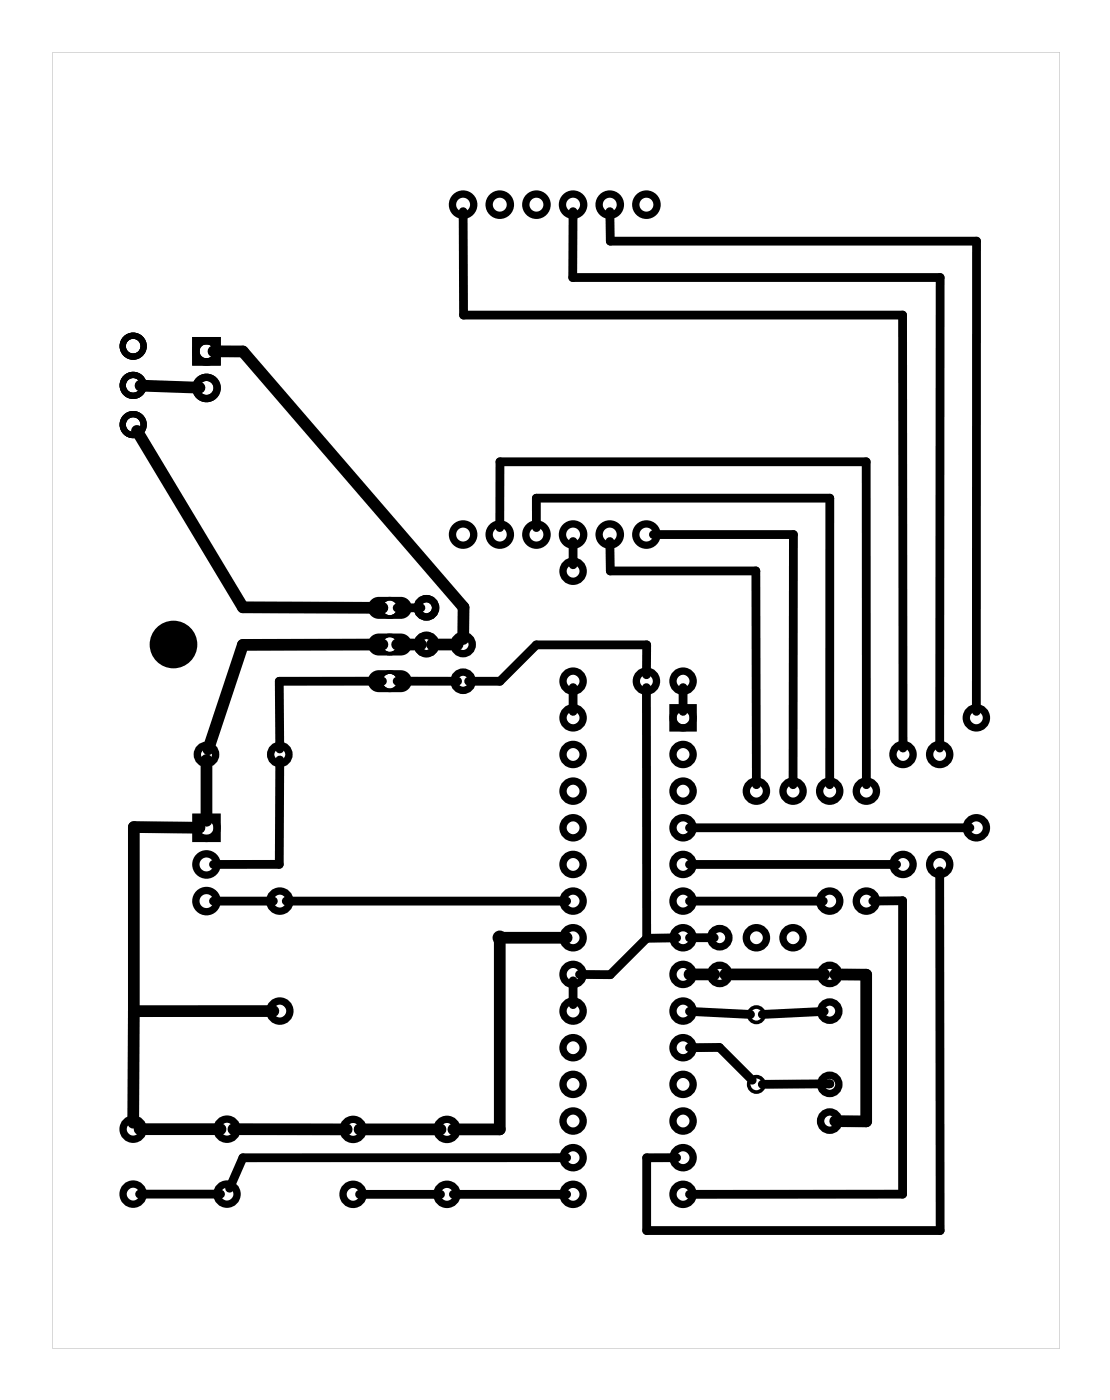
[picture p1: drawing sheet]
<svg xmlns="http://www.w3.org/2000/svg" width="77mm" height="97mm" viewBox="0 0 77 97" stroke-linecap="round" stroke-linejoin="round" font-family="sans-serif">
<g fill="#000">
<path d="M3.6 3.6v89.8h69.8v-89.8zM3.6 3.6h69.8v89.8h-69.8z"/>
<path d="M25.7 41.6a.76 .76 0 0 0-.2 .8 .76 .76 0 0 0 .7 .5h1.6a.76 .76 0 0 0 .7-.8 .76 .76 0 0 0-.7-.7h-1.6zM26.5 42.1a.51 .51 0 0 1 1 0 .51 .51 0 0 1-1 0z"/>
<path d="M25.7 44.1a.76 .76 0 0 0-.2 .9 .76 .76 0 0 0 .7 .4h1.6a.76 .76 0 0 0 .7-.7 .76 .76 0 0 0-.7-.8h-1.6zM26.5 44.7a.51 .51 0 0 1 1 0 .51 .51 0 0 1-1 0z"/>
<path d="M25.7 46.7a.76 .76 0 0 0-.2 .8 .76 .76 0 0 0 .7 .5h1.6a.76 .76 0 0 0 .7-.8 .76 .76 0 0 0-.7-.8h-1.6zM26.5 47.2a.51 .51 0 0 1 1 0 .51 .51 0 0 1-1 0z"/>
<circle cx="57.5" cy="75.1" r=".3"/>
</g>
<circle cx="34.6" cy="65" r=".35" fill="none" stroke="#000" stroke-width=".3"/>
<g fill="none" stroke="#000" stroke-width=".51">
<path d="M13.6 23.6h1.4v1.5h-1.4zM13.6 56.6h1.4v1.5h-1.4zM46.6 49h1.4v1.4h-1.4z"/>
<circle cx="32.1" cy="14.2" r=".74"/>
<circle cx="34.6" cy="14.2" r=".74"/>
<circle cx="37.2" cy="14.2" r=".74"/>
<circle cx="39.7" cy="14.2" r=".74"/>
<circle cx="42.2" cy="14.2" r=".74"/>
<circle cx="44.8" cy="14.2" r=".74"/>
<circle cx="14.3" cy="26.9" r=".74"/>
<circle cx="14.3" cy="24.3" r=".74"/>
<circle cx="32.1" cy="37" r=".74"/>
<circle cx="34.6" cy="37" r=".74"/>
<circle cx="37.2" cy="37" r=".74"/>
<circle cx="39.7" cy="37" r=".74"/>
<circle cx="39.7" cy="39.6" r=".7"/>
<circle cx="42.2" cy="37" r=".74"/>
<circle cx="44.8" cy="37" r=".74"/>
<circle cx="14.3" cy="52.3" r=".64"/>
<circle cx="14.3" cy="57.4" r=".74"/>
<circle cx="14.3" cy="59.9" r=".74"/>
<circle cx="19.4" cy="52.3" r=".64"/>
<circle cx="29.5" cy="42.1" r=".64"/>
<circle cx="29.5" cy="44.7" r=".64"/>
<circle cx="32.1" cy="47.2" r=".64"/>
<circle cx="32.1" cy="44.7" r=".64"/>
<circle cx="39.7" cy="47.2" r=".7"/>
<circle cx="39.7" cy="49.7" r=".7"/>
<circle cx="39.7" cy="54.8" r=".7"/>
<circle cx="39.7" cy="57.4" r=".7"/>
<circle cx="39.7" cy="59.9" r=".7"/>
<circle cx="39.7" cy="52.3" r=".7"/>
<circle cx="44.8" cy="47.2" r=".7"/>
<circle cx="47.3" cy="47.2" r=".7"/>
<circle cx="47.3" cy="49.7" r=".7"/>
<circle cx="47.3" cy="52.3" r=".7"/>
<circle cx="47.3" cy="54.8" r=".7"/>
<circle cx="47.3" cy="59.9" r=".7"/>
<circle cx="47.3" cy="57.4" r=".7"/>
<circle cx="52.4" cy="54.8" r=".7"/>
<circle cx="54.9" cy="54.8" r=".7"/>
<circle cx="57.5" cy="54.8" r=".7"/>
<circle cx="60" cy="54.8" r=".7"/>
<circle cx="62.6" cy="59.9" r=".7"/>
<circle cx="62.6" cy="52.3" r=".7"/>
<circle cx="65.1" cy="59.9" r=".7"/>
<circle cx="65.1" cy="52.3" r=".7"/>
<circle cx="67.6" cy="57.4" r=".7"/>
<circle cx="67.6" cy="49.7" r=".7"/>
<circle cx="9.2" cy="78.2" r=".7"/>
<circle cx="14.3" cy="62.4" r=".74"/>
<circle cx="15.7" cy="78.2" r=".7"/>
<circle cx="19.4" cy="70.1" r=".7"/>
<circle cx="19.4" cy="62.4" r=".7"/>
<circle cx="24.5" cy="78.3" r=".7"/>
<circle cx="31" cy="78.3" r=".7"/>
<circle cx="39.7" cy="72.6" r=".7"/>
<circle cx="39.7" cy="75.1" r=".7"/>
<circle cx="39.7" cy="77.7" r=".7"/>
<circle cx="39.7" cy="70.1" r=".7"/>
<circle cx="39.7" cy="62.4" r=".7"/>
<circle cx="39.7" cy="65" r=".7"/>
<circle cx="39.7" cy="67.5" r=".7"/>
<circle cx="47.3" cy="75.1" r=".7"/>
<circle cx="47.3" cy="72.6" r=".7"/>
<circle cx="47.3" cy="77.7" r=".7"/>
<circle cx="47.3" cy="70.1" r=".7"/>
<circle cx="47.3" cy="67.5" r=".7"/>
<circle cx="47.3" cy="65" r=".7"/>
<circle cx="47.3" cy="62.4" r=".7"/>
<circle cx="49.9" cy="67.5" r=".64"/>
<circle cx="49.9" cy="65" r=".64"/>
<circle cx="52.4" cy="65" r=".7"/>
<circle cx="54.9" cy="65" r=".7"/>
<circle cx="57.5" cy="62.4" r=".7"/>
<circle cx="57.5" cy="70.1" r=".64"/>
<circle cx="57.5" cy="75.1" r=".64"/>
<circle cx="57.5" cy="67.5" r=".64"/>
<circle cx="57.5" cy="77.7" r=".64"/>
<circle cx="60" cy="62.4" r=".7"/>
<circle cx="9.2" cy="82.7" r=".7"/>
<circle cx="15.7" cy="82.7" r=".7"/>
<circle cx="24.5" cy="82.8" r=".7"/>
<circle cx="31" cy="82.8" r=".7"/>
<circle cx="39.7" cy="82.8" r=".7"/>
<circle cx="39.7" cy="80.2" r=".7"/>
<circle cx="47.3" cy="80.2" r=".7"/>
<circle cx="47.3" cy="82.8" r=".7"/>
</g>
<g fill="none" stroke="#000" stroke-width=".25">
<circle cx="27" cy="42.1" r=".64"/>
<circle cx="27" cy="44.7" r=".64"/>
<circle cx="27" cy="47.2" r=".64"/>
<circle cx="52.4" cy="75.1" r=".53"/>
<circle cx="52.4" cy="70.3" r=".53"/>
</g>
<circle cx="12" cy="44.7" r="1.65" fill="#000"/>
<g fill="none" stroke="#000" stroke-width=".43">
<circle cx="9.2" cy="24" r=".72"/>
<circle cx="9.2" cy="26.7" r=".72"/>
<circle cx="9.2" cy="29.4" r=".72"/>
</g>
<g fill="none" stroke="#000" stroke-width=".81">
<path d="M9.5 29.9l7.3 12.2h9.7M9.7 26.7l4.1 .2M14.8 24.3l2 .1 15.3 17.7v2.2M13.8 57.4l-4.5-.1v12.8M14.3 52.7v4.2M26.5 44.7h-9.7l-2.4 7.2M27.5 44.7h1.7M29.9 44.7h1.8M9.3 70.1l-.1 7.7M9.7 78.2h5.6M16.2 78.2l7.8 .1M18.9 70.1h-9.6"/>
<path d="M24.9 78.3h5.6M34.6 65.2v13.1h-3.2M34.8 65h4.5M47.8 67.5h1.7M50.2 67.5h6.9M57.9 67.5h2.1v10.2h-2.1"/>
</g>
<g fill="none" stroke="#000" stroke-width=".61">
<path d="M32.1 14.7v7.1h30.4l.1 30M39.7 14.7v4.5h25.4v32.6M42.3 14.7v2h25.4l-.1 32.6M34.6 36.6v-4.6h25.4v22.4M37.2 36.6v-2.1h20.3v19.9M39.7 37.5v1.6M42.3 37.5v2.1h10.1v14.8M45.3 37h9.7l-.1 17.4M19.4 52.7l-.1 7.2h-4.5M26.5 47.2h-7.2l.1 4.7M27.5 47.2h4.2M29.2 42.1h-1.7"/>
<path d="M39.7 47.6v1.7M44.8 47.6v17.4M44.8 46.8v-2.1h-7.6l-2.6 2.5h-2.1M47.3 47.6v1.7M47.8 59.9h14.3M47.8 57.4h19.4M14.8 62.4h4.1M19.8 62.4h19.5M39.7 68v1.6M44.8 65l-2.5 2.5h-2.1M46.9 65h-2.1M47.8 70.1l4.2 .2"/>
<path d="M47.8 62.4h9.2M47.8 72.6h2l2.3 2.3M49.5 65h-1.7M57.1 70.1l-4.3 .2M57.5 75.1h-4.7M60.5 62.4h2v20.4h-14.7M65.1 60.3v25h-20.3v-5.1h2.1M9.7 82.7h5.6M24.9 82.8h5.6M31.4 82.8h7.9M39.3 80.2h-22.5l-.9 2.1"/>
</g>
</svg>
